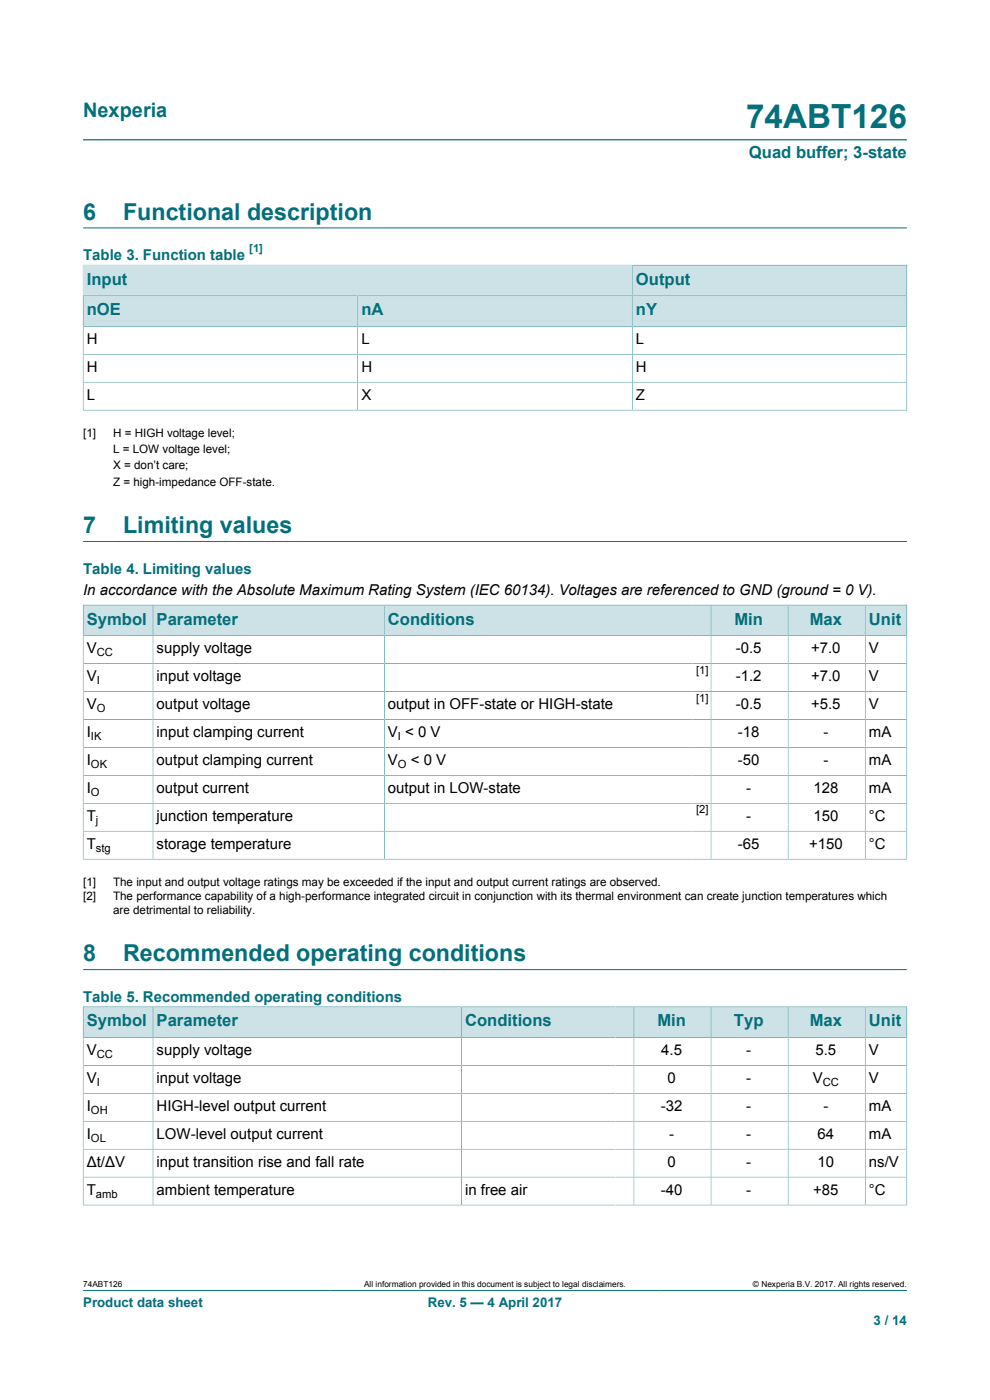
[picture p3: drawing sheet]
<svg xmlns="http://www.w3.org/2000/svg" width="210mm" height="297mm" viewBox="0 0 210 297" stroke-linecap="round" stroke-linejoin="round" font-family="sans-serif">
<defs><g id="words">
<text font-size="7.1" fill="#036f7b" x="158.3" y="27.2">74ABT126</text>
<g font-size="4.9" fill="#036f7b">
<text x="17.6" y="46.6">6</text>
<text x="26.1" y="46.6">Functional description</text>
<text x="17.6" y="113.1">7</text>
<text x="26.1" y="113.1">Limiting values</text>
<text x="17.6" y="203.9">8</text>
<text x="26.1" y="203.9">Recommended operating conditions</text>
</g>
<text font-size="4.2" fill="#036f7b" x="17.6" y="24.8">Nexperia</text>
<g font-size="3.5" fill="#036f7b">
<text x="158.9" y="33.5">Quad buffer; 3-state</text>
<text x="18.4" y="60.4">Input</text>
<text x="134.9" y="60.4">Output</text>
<text x="18.4" y="66.9">nOE</text>
<text x="76.7" y="66.9">nA</text>
<text x="134.9" y="66.9">nY</text>
<text x="18.4" y="132.5">Symbol</text>
<text x="33.2" y="132.5">Parameter</text>
<text x="82.3" y="132.5">Conditions</text>
<text x="155.8" y="132.5">Min</text>
<text x="171.8" y="132.5">Max</text>
<text x="184.3" y="132.5">Unit</text>
<text x="18.4" y="217.8">Symbol</text>
<text x="33.2" y="217.8">Parameter</text>
<text x="98.7" y="217.8">Conditions</text>
<text x="139.4" y="217.8">Min</text>
<text x="155.7" y="217.8">Typ</text>
<text x="171.8" y="217.8">Max</text>
<text x="184.3" y="217.8">Unit</text>
</g>
<g font-size="3.2" fill="#036f7b">
<text x="17.6" y="55.2">Table 3. Function table</text>
<text x="17.6" y="121.7">Table 4. Limiting values</text>
<text x="17.6" y="212.5">Table 5. Recommended operating conditions</text>
</g>
<g font-size="3.2">
<text x="18.4" y="73">H</text>
<text x="76.7" y="73">L</text>
<text x="134.9" y="73">L</text>
<text x="18.4" y="78.9">H</text>
<text x="76.7" y="78.9">H</text>
<text x="134.9" y="78.9">H</text>
<text x="18.4" y="84.9">L</text>
<text x="76.7" y="84.9">X</text>
<text x="134.9" y="84.9">Z</text>
<text x="17.6" y="126.2">In accordance with the Absolute Maximum Rating System (IEC 60134). Voltages are referenced to GND (ground = 0 V).</text>
<text x="18.4" y="138.6">V</text>
<text x="33.2" y="138.6">supply voltage</text>
<text x="156.1" y="138.6">-0.5</text>
<text x="172.1" y="138.6">+7.0</text>
<text x="184.3" y="138.6">V</text>
<text x="18.4" y="144.6">V</text>
<text x="33.2" y="144.6">input voltage</text>
<text x="156.1" y="144.6">-1.2</text>
<text x="172.1" y="144.6">+7.0</text>
<text x="184.3" y="144.6">V</text>
<text x="18.4" y="150.5">V</text>
<text x="33.2" y="150.5">output voltage</text>
<text x="82.3" y="150.5">output in OFF-state or HIGH-state</text>
<text x="156.1" y="150.5">-0.5</text>
<text x="172.1" y="150.5">+5.5</text>
<text x="184.3" y="150.5">V</text>
<text x="18.4" y="156.4">I</text>
<text x="33.2" y="156.4">input clamping current</text>
<text x="82.3" y="156.4">V &lt; 0 V</text>
<text x="156.5" y="156.4">-18</text>
<text x="174.7" y="156.4">-</text>
<text x="184.3" y="156.4">mA</text>
<text x="18.4" y="162.3">I</text>
<text x="33.2" y="162.3">output clamping current</text>
<text x="82.3" y="162.3">V</text>
<text x="87.1" y="162.3">&lt; 0 V</text>
<text x="156.5" y="162.3">-50</text>
<text x="174.7" y="162.3">-</text>
<text x="184.3" y="162.3">mA</text>
<text x="18.4" y="168.3">I</text>
<text x="33.2" y="168.3">output current</text>
<text x="82.3" y="168.3">output in LOW-state</text>
<text x="158.3" y="168.3">-</text>
<text x="172.5" y="168.3">128</text>
<text x="184.3" y="168.3">mA</text>
<text x="18.4" y="174.2">T</text>
<text x="33.2" y="174.2">junction temperature</text>
<text x="158.3" y="174.2">-</text>
<text x="172.5" y="174.2">150</text>
<text x="184.3" y="174.2">°C</text>
<text x="18.4" y="180.1">T</text>
<text x="33.2" y="180.1">storage temperature</text>
<text x="156.5" y="180.1">-65</text>
<text x="171.6" y="180.1">+150</text>
<text x="184.3" y="180.1">°C</text>
<text x="18.4" y="223.9">V</text>
<text x="33.2" y="223.9">supply voltage</text>
<text x="140.3" y="223.9">4.5</text>
<text x="158.3" y="223.9">-</text>
<text x="173" y="223.9">5.5</text>
<text x="184.3" y="223.9">V</text>
<text x="18.4" y="229.8">V</text>
<text x="33.2" y="229.8">input voltage</text>
<text x="141.6" y="229.8">0</text>
<text x="158.3" y="229.8">-</text>
<text x="172.4" y="229.8">V</text>
<text x="184.3" y="229.8">V</text>
<text x="18.4" y="235.7">I</text>
<text x="33.2" y="235.7">HIGH-level output current</text>
<text x="140.2" y="235.7">-32</text>
<text x="158.3" y="235.7">-</text>
<text x="174.7" y="235.7">-</text>
<text x="184.3" y="235.7">mA</text>
<text x="18.4" y="241.6">I</text>
<text x="33.2" y="241.6">LOW-level output current</text>
<text x="141.9" y="241.6">-</text>
<text x="158.3" y="241.6">-</text>
<text x="173.4" y="241.6">64</text>
<text x="184.3" y="241.6">mA</text>
<text x="18.4" y="247.6">Δt/ΔV</text>
<text x="33.2" y="247.6">input transition rise and fall rate</text>
<text x="141.6" y="247.6">0</text>
<text x="158.3" y="247.6">-</text>
<text x="173.4" y="247.6">10</text>
<text x="184.3" y="247.6">ns/V</text>
<text x="18.4" y="253.5">T</text>
<text x="33.2" y="253.5">ambient temperature</text>
<text x="98.7" y="253.5">in free air</text>
<text x="140.2" y="253.5">-40</text>
<text x="158.3" y="253.5">-</text>
<text x="172.5" y="253.5">+85</text>
<text x="184.3" y="253.5">°C</text>
</g>
<g font-size="2.8" fill="#036f7b">
<text x="17.6" y="277.3">Product data sheet</text>
<text x="90.7" y="277.3">Rev. 5 — 4 April 2017</text>
<text x="185.3" y="281">3 / 14</text>
</g>
<g font-size="2.5">
<text x="17.6" y="92.7">[1]</text>
<text x="24" y="92.7">H = HIGH voltage level;</text>
<text x="24" y="96.1">L = LOW voltage level;</text>
<text x="24" y="99.6">X = don’t care;</text>
<text x="24" y="103">Z = high-impedance OFF-state.</text>
<text x="17.6" y="187.9">[1]</text>
<text x="17.6" y="190.9">[2]</text>
<text x="24" y="187.9">The input and output voltage ratings may be exceeded if the input and output current ratings are observed.</text>
<text x="24" y="190.9">The performance capability of a high-performance integrated circuit in conjunction with its thermal environment can create junction temperatures which</text>
<text x="24" y="193.8">are detrimental to reliability.</text>
</g>
<text font-size="2.4" fill="#036f7b" x="52.9" y="53.5">[1]</text>
<g font-size="2.4">
<text x="20.5" y="139.3">CC</text>
<text x="147.7" y="142.9">[1]</text>
<text x="20.5" y="145.2">I</text>
<text x="147.7" y="148.8">[1]</text>
<text x="20.5" y="151.1">O</text>
<text x="19.3" y="157">IK</text>
<text x="84.4" y="157">I</text>
<text x="19.3" y="163">OK</text>
<text x="84.4" y="163">O</text>
<text x="19.3" y="168.9">O</text>
<text x="147.7" y="172.5">[2]</text>
<text x="20.4" y="174.8">j</text>
<text x="20.4" y="180.7">stg</text>
<text x="20.5" y="224.5">CC</text>
<text x="20.5" y="230.4">I</text>
<text x="174.5" y="230.4">CC</text>
<text x="19.3" y="236.3">OH</text>
<text x="19.3" y="242.3">OL</text>
<text x="20.4" y="254.1">amb</text>
</g>
<g font-size="1.8">
<text x="17.6" y="273.1">74ABT126</text>
<text x="77.2" y="273.1">All information provided in this document is subject to legal disclaimers.</text>
<text x="159.7" y="273.1">© Nexperia B.V. 2017. All rights reserved.</text>
</g>
</g></defs>
<path d="M17.6 29.7h174.8M17.6 56.2v6.5h116.5v-6.5h-116.5M17.6 48.3h174.8M17.6 273.8h174.8" fill="none" stroke="#036f7b" stroke-width=".21"/>
<g fill="#cde2e7">
<path d="M17.7 56.3h116.3v6.4h-116.3z"/>
<path d="M134.2 56.3h58.1v6.4h-58.1z"/>
</g>
<path d="M192.4 56.2v6.5h-58.3v-6.5h58.3" fill="none" stroke="#036f7b" stroke-width=".21"/>
<path d="M17.7 62.8h58.1v6.4h-58.1z" fill="#cde2e7"/>
<path d="M17.6 62.7h58.3v6.5h-58.3z" fill="none" stroke="#036f7b" stroke-width=".21"/>
<path d="M75.9 62.8h58.1v6.4h-58.1z" fill="#cde2e7"/>
<path d="M75.9 62.7h58.2v6.5h-58.2z" fill="none" stroke="#036f7b" stroke-width=".21"/>
<path d="M134.2 62.8h58.1v6.4h-58.1z" fill="#cde2e7"/>
<path d="M17.6 75.2h174.8M75.9 69.2v17.8M192.4 69.2h-174.8v17.9M17.6 87h174.8M17.6 81.1h174.8M134.1 87v-24.3h58.3v24.4M17.6 114.9h174.8" fill="none" stroke="#036f7b" stroke-width=".21"/>
<path d="M17.7 128.4h14.7v6.4h-14.7z" fill="#cde2e7"/>
<path d="M17.6 128.3v6.5h14.9v-6.4h-14.9" fill="none" stroke="#036f7b" stroke-width=".21"/>
<path d="M32.5 128.4h49v6.4h-49z" fill="#cde2e7"/>
<path d="M32.5 128.4h49v6.4h-49z" fill="none" stroke="#036f7b" stroke-width=".21"/>
<path d="M81.6 128.4h65.3v6.4h-65.3z" fill="#cde2e7"/>
<path d="M146.9 128.4h-65.4v6.4h65.4" fill="none" stroke="#036f7b" stroke-width=".21"/>
<path d="M146.9 128.4h3.9v6.4h-3.9z" fill="#cde2e7"/>
<path d="M146.9 128.4h3.9v6.4h-3.9" fill="none" stroke="#036f7b" stroke-width=".21"/>
<path d="M150.9 128.4h16.2v6.4h-16.2z" fill="#cde2e7"/>
<path d="M150.8 128.4h16.4v6.4h-16.4z" fill="none" stroke="#036f7b" stroke-width=".21"/>
<path d="M167.3 128.4h16.2v6.4h-16.2z" fill="#cde2e7"/>
<path d="M167.2 128.4h16.3v6.4h-16.3z" fill="none" stroke="#036f7b" stroke-width=".21"/>
<path d="M183.6 128.4h8.7v6.4h-8.7z" fill="#cde2e7"/>
<g fill="none" stroke="#036f7b" stroke-width=".21">
<path d="M32.5 134.8v47.5M81.5 134.8v47.5M150.8 134.8v47.5M167.2 134.8v47.5M192.4 128.3v54M192.4 134.8h-174.8v47.5M192.4 128.4h-8.9v53.9M17.6 140.8h174.8M17.6 146.7h174.8M17.6 152.6h174.8M17.6 158.6h174.8M17.6 164.5h174.8"/>
<path d="M17.6 170.4h174.8M17.6 176.3h174.8M17.6 182.3h174.8M17.6 205.7h174.8"/>
</g>
<path d="M17.7 213.7h14.7v6.3h-14.7z" fill="#cde2e7"/>
<path d="M17.6 213.5v6.6h14.9v-6.5h-14.9" fill="none" stroke="#036f7b" stroke-width=".21"/>
<path d="M32.5 213.7h65.3v6.3h-65.3z" fill="#cde2e7"/>
<path d="M32.5 213.6h65.4v6.5h-65.4z" fill="none" stroke="#036f7b" stroke-width=".21"/>
<path d="M97.9 213.7h32.7v6.3h-32.7z" fill="#cde2e7"/>
<path d="M130.6 213.6h-32.7v6.5h32.7" fill="none" stroke="#036f7b" stroke-width=".21"/>
<path d="M130.6 213.7h3.8v6.3h-3.8z" fill="#cde2e7"/>
<path d="M130.6 213.6h3.9v6.5h-3.9" fill="none" stroke="#036f7b" stroke-width=".21"/>
<path d="M134.5 213.7h16.3v6.3h-16.3z" fill="#cde2e7"/>
<path d="M134.5 213.6h16.3v6.5h-16.3z" fill="none" stroke="#036f7b" stroke-width=".21"/>
<path d="M150.9 213.7h16.2v6.3h-16.2z" fill="#cde2e7"/>
<path d="M150.8 213.6h16.4v6.5h-16.4z" fill="none" stroke="#036f7b" stroke-width=".21"/>
<path d="M167.3 213.7h16.2v6.3h-16.2z" fill="#cde2e7"/>
<path d="M167.2 213.6h16.3v6.5h-16.3z" fill="none" stroke="#036f7b" stroke-width=".21"/>
<path d="M183.6 213.7h8.7v6.3h-8.7z" fill="#cde2e7"/>
<g fill="none" stroke="#036f7b" stroke-width=".21">
<path d="M192.4 213.5v42.2M192.4 213.6h-8.9v42M17.6 226h174.8M17.6 231.9h174.8M17.6 237.9h174.8M32.5 220.1v35.5M97.9 220.1v35.5M134.5 220.1v35.5M150.8 220.1v35.5M167.2 220.1v35.5M192.4 220.1h-174.8v35.6M17.6 255.6h174.8"/>
<path d="M17.6 243.8h174.8M17.6 249.7h174.8"/>
</g>
<use href="#words"/>
</svg>
